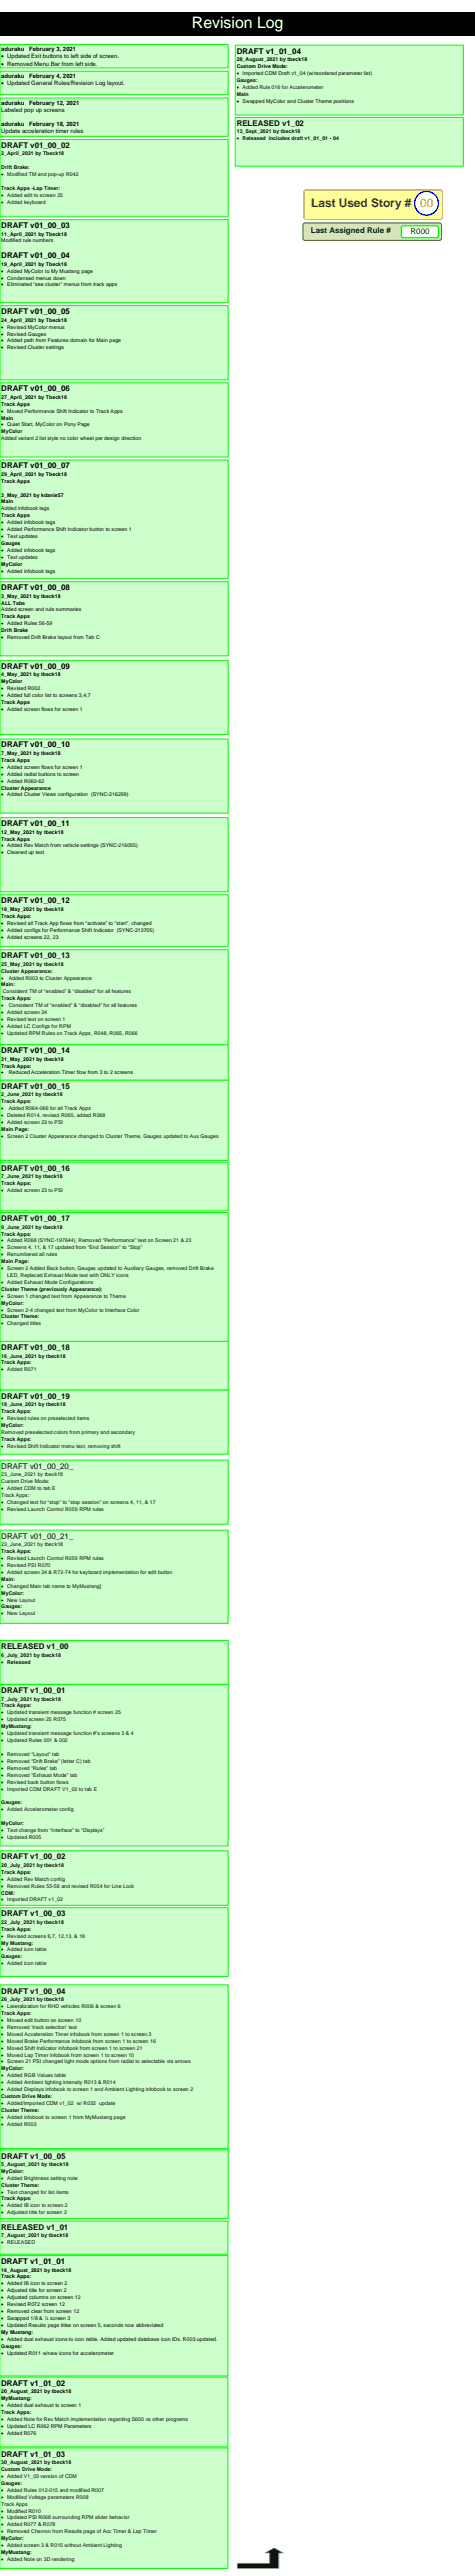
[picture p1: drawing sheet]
<svg xmlns="http://www.w3.org/2000/svg" width="508mm" height="2756mm" viewBox="0 0 508 2756" stroke-linecap="round" stroke-linejoin="round" font-family="sans-serif">
<defs><g id="words">
<text font-size="16.9" fill="#fff" x="205" y="30">Revision Log</text>
<text font-size="12.7" fill="#5a2c05" x="333" y="222">Last Used Story #</text>
<text font-size="12.7" fill="#f00" x="449" y="221">00</text>
<g font-size="8.5">
<text x="253" y="57">DRAFT v1_01_04</text>
<text x="1" y="244">DRAFT v01_00_03</text>
<text x="1" y="276">DRAFT v01_00_04</text>
<text x="1" y="336">DRAFT v01_00_05</text>
<text x="1" y="419">DRAFT v01_00_06</text>
<text x="1" y="501">DRAFT v01_00_07</text>
<text x="1" y="631">DRAFT v01_00_08</text>
<text x="1" y="716">DRAFT v01_00_09</text>
<text x="1" y="800">DRAFT v01_00_10</text>
<text x="1" y="884">DRAFT v01_00_11</text>
<text x="1" y="966">DRAFT v01_00_12</text>
<text x="1" y="1127">DRAFT v01_00_14</text>
<text x="1" y="2422">DRAFT v1_01_01</text>
<text x="1" y="2552">DRAFT v1_01_02</text>
</g>
<g font-size="8.5" fill="#0c0c0c">
<text x="253" y="135">RELEASED v1_02</text>
<text x="1" y="158">DRAFT v01_00_02</text>
<text x="439" y="250">R000</text>
<text x="1" y="1025">DRAFT v01_00_13</text>
<text x="1" y="1165">DRAFT v01_00_15</text>
<text x="1" y="1252">DRAFT v01_00_16</text>
<text x="1" y="1306">DRAFT v01_00_17</text>
<text x="1" y="1444">DRAFT v01_00_18</text>
<text x="1" y="1496">DRAFT v01_00_19</text>
<text x="1" y="1571">DRAFT v01_00_20_</text>
<text x="1" y="1646">DRAFT v01_00_21_</text>
<text x="1" y="1764">RELEASED v1_00</text>
<text x="1" y="1811">DRAFT v1_00_01</text>
<text x="1" y="1989">DRAFT v1_00_02</text>
<text x="1" y="2050">DRAFT v1_00_03</text>
<text x="1" y="2133">DRAFT v1_00_04</text>
<text x="1" y="2309">DRAFT v1_00_05</text>
<text x="1" y="2385">RELEASED v1_01</text>
<text x="1" y="2628">DRAFT v1_01_03</text>
</g>
<text font-size="8.5" fill="#030" x="332" y="250">Last Assigned Rule #</text>
<g font-size="6.3">
<text x="1" y="55">aduraku</text>
<text x="31" y="55">February 3, 2021</text>
<text x="1" y="62">• Updated Exit buttons to left side of screen.</text>
<text x="1" y="70">• Removed Menu Bar from left side.</text>
<text x="1" y="83">aduraku</text>
<text x="31" y="83">February 4, 2021</text>
<text x="1" y="91">• Updated General Rules/Revision Log layout.</text>
<text x="1" y="112">aduraku</text>
<text x="31" y="112">February 12, 2021</text>
<text x="1" y="120">Labeled pop up screens</text>
<text x="1" y="135">aduraku</text>
<text x="31" y="135">February 18, 2021</text>
<text x="1" y="142">Update acceleration timer rules</text>
</g>
<g font-size="5.6">
<text x="253" y="65">20_August_2021 by tbeck18</text>
<text x="253" y="73">Custom Drive Mode:</text>
<text x="253" y="80">• Imported CDM Draft v1_04 (w/reordered parameter list)</text>
<text x="253" y="110">• Swapped MyColor and Cluster Theme positions</text>
<text x="1" y="252">11_April_2021 by Tbeck18</text>
<text x="1" y="259">Modified rule numbers</text>
<text x="1" y="284">19_April_2021 by Tbeck18</text>
<text x="1" y="292">• Added MyColor to My Mustang page</text>
<text x="1" y="299">• Condensed menus down</text>
<text x="1" y="307">• Eliminated “see cluster” menus from track apps</text>
<text x="1" y="344">24_April_2021 by Tbeck18</text>
<text x="1" y="352">• Revised MyColor menus</text>
<text x="1" y="359">• Revised Gauges</text>
<text x="1" y="366">• Added path from Features domain for Main page</text>
<text x="1" y="374">• Revised Cluster settings</text>
<text x="1" y="427">27_April_2021 by Tbeck18</text>
<text x="1" y="434">Track Apps</text>
<text x="1" y="441">• Moved Performance Shift Indicator to Track Apps</text>
<text x="1" y="456">• Quiet Start, MyColor on Pony Page</text>
<text x="1" y="471">Added variant 2 list style no color wheel per design direction</text>
<text x="1" y="509">29_April_2021 by Tbeck18</text>
<text x="1" y="517">Track Apps</text>
<text x="1" y="531">3_May_2021 by kdanie57</text>
<text x="1" y="539">Main</text>
<text x="1" y="546">Added infobook tags</text>
<text x="1" y="553">Track Apps</text>
<text x="1" y="561">• Added infobook tags</text>
<text x="1" y="568">• Added Performance Shift Indicator button to screen 1</text>
<text x="1" y="576">• Text updates</text>
<text x="1" y="583">Gauges</text>
<text x="1" y="590">• Added infobook tags</text>
<text x="1" y="598">• Text updates</text>
<text x="1" y="605">MyColor</text>
<text x="1" y="613">• Added infobook tags</text>
<text x="1" y="639">3_May_2021 by tbeck18</text>
<text x="1" y="647">ALL Tabs</text>
<text x="1" y="654">Added screen and rule summaries</text>
<text x="1" y="661">Track Apps</text>
<text x="1" y="669">• Added Rules 56-59</text>
<text x="1" y="676">Drift Brake</text>
<text x="1" y="684">• Removed Drift Brake layout from Tab C</text>
<text x="1" y="724">4_May_2021 by tbeck18</text>
<text x="1" y="731">MyColor</text>
<text x="1" y="738">• Revised R002</text>
<text x="1" y="746">• Added full color list to screens 3,4,7</text>
<text x="1" y="753">Track Apps</text>
<text x="1" y="761">• Added screen flows for screen 1</text>
<text x="1" y="808">7_May_2021 by tbeck18</text>
<text x="1" y="815">Track Apps</text>
<text x="1" y="822">• Added screen flows for screen 1</text>
<text x="1" y="830">• Added radial buttons to screen</text>
<text x="1" y="837">• Added R060-62</text>
<text x="1" y="845">Cluster Appearance</text>
<text x="1" y="852">• Added Cluster Views configuration (SYNC-216299)</text>
<text x="1" y="892">12_May_2021 by tbeck18</text>
<text x="1" y="899">Track Apps</text>
<text x="1" y="907">• Added Rev Match from vehicle settings (SYNC-216055)</text>
<text x="1" y="914">• Cleaned up text</text>
<text x="1" y="974">18_May_2021 by tbeck18</text>
<text x="1" y="982">Track Apps:</text>
<text x="1" y="989">• Revised all Track App flows from “activate” to “start”, changed</text>
<text x="1" y="997">• Added configs for Performance Shift Indicator (SYNC-213705)</text>
<text x="1" y="1004">• Added screens 22, 23</text>
<text x="1" y="1135">31_May_2021 by tbeck18</text>
<text x="1" y="1142">Track Apps:</text>
<text x="1" y="1150">•</text>
<text x="9" y="1150">Reduced Acceleration Timer flow from 3 to 2 screens</text>
<text x="1" y="2430">16_August_2021 by tbeck18</text>
<text x="1" y="2438">Track Apps:</text>
<text x="1" y="2445">• Added IB icon to screen 2</text>
<text x="1" y="2452">• Adjusted title for screen 2</text>
<text x="1" y="2460">• Adjusted columns on screen 12</text>
<text x="1" y="2467">• Revised R072 screen 12</text>
<text x="1" y="2475">• Removed clear from screen 12</text>
<text x="1" y="2482">• Swapped 1/8 &amp; ¼ screen 3</text>
<text x="1" y="2490">• Updated Results page titles on screen 5, seconds now abbreviated</text>
<text x="1" y="2497">My Mustang:</text>
<text x="1" y="2504">• Added dual exhaust icons to icon table. Added updated database icon IDs. R003 updated.</text>
<text x="1" y="2519">• Updated R011 w/new icons for accelerometer</text>
<text x="1" y="2560">20_August_2021 by tbeck18</text>
<text x="1" y="2568">MyMustang:</text>
<text x="1" y="2575">• Added dual exhaust to screen 1</text>
<text x="1" y="2597">• Updated LC R062 RPM Parameters</text>
<text x="1" y="2605">• Added R076</text>
<text x="1" y="2732">MyMustang:</text>
</g>
<g font-size="5.6" fill="#0c0c0c">
<text x="253" y="88">Gauges:</text>
<text x="253" y="95">• Added Rule 016 for Accelerometer</text>
<text x="253" y="102">Main</text>
<text x="253" y="143">13_Sept_2021 by tbeck18</text>
<text x="253" y="150">• Released includes draft v1_01_01 - 04</text>
<text x="1" y="166">2_April_2021 by Tbeck18</text>
<text x="1" y="181">Drift Brake:</text>
<text x="1" y="188">• Modified TM and pop-up R042</text>
<text x="1" y="203">Track Apps -Lap Timer:</text>
<text x="1" y="211">• Added edit to screen 25</text>
<text x="1" y="218">• Added keyboard</text>
<text x="1" y="449">Main</text>
<text x="1" y="464">MyColor</text>
<text x="1" y="1033">25_May_2021 by tbeck18</text>
<text x="1" y="1041">Cluster Appearance:</text>
<text x="1" y="1048">•</text>
<text x="9" y="1048">Added R003 to Cluster Appearance</text>
<text x="1" y="1055">Main:</text>
<text x="3" y="1063">Consistent TM of “enabled” &amp; “disabled” for all features</text>
<text x="1" y="1070">Track Apps:</text>
<text x="1" y="1077">•</text>
<text x="9" y="1077">Consistent TM of “enabled” &amp; “disabled” for all features</text>
<text x="1" y="1085">• Added screen 24</text>
<text x="1" y="1092">• Revised text on screen 1</text>
<text x="1" y="1100">• Added LC Configs for RPM</text>
<text x="1" y="1107">• Updated RPM Rules on Track Apps, R048, R065, R066</text>
<text x="1" y="1173">2_June_2021 by tbeck18</text>
<text x="1" y="1180">Track Apps:</text>
<text x="1" y="1188">•</text>
<text x="9" y="1188">Added R064-066 for all Track Apps</text>
<text x="1" y="1195">• Deleted R014, revised R065, added R068</text>
<text x="1" y="1203">• Added screen 23 to PSI</text>
<text x="1" y="1210">Main Page:</text>
<text x="1" y="1217">• Screen 2 Cluster Appearance changed to Cluster Theme, Gauges updated to Aux Gauges</text>
<text x="1" y="1260">7_June_2021 by tbeck18</text>
<text x="1" y="1268">Track Apps:</text>
<text x="1" y="1275">• Added screen 23 to PSI</text>
<text x="1" y="1314">9_June_2021 by tbeck18</text>
<text x="1" y="1322">Track Apps:</text>
<text x="1" y="1329">• Added R068 (SYNC-197644), Removed “Performance” text on Screen 21 &amp; 23</text>
<text x="1" y="1337">• Screens 4, 11, &amp; 17 updated from “End Session” to “Stop”</text>
<text x="1" y="1344">• Renumbered all rules</text>
<text x="1" y="1351">Main Page:</text>
<text x="1" y="1359">• Screen 2 Added Back button, Gauges updated to Auxiliary Gauges, removed Drift Brake</text>
<text x="8" y="1366">LED, Replaced Exhaust Mode text with ONLY icons</text>
<text x="1" y="1374">• Added Exhaust Mode Configurations</text>
<text x="1" y="1381">Cluster Theme (previously Appearance):</text>
<text x="1" y="1388">• Screen 1 changed text from Appearance to Theme</text>
<text x="1" y="1396">MyColor:</text>
<text x="1" y="1403">• Screen 2-4 changed text from MyColor to Interface Color</text>
<text x="1" y="1411">Cluster Theme:</text>
<text x="1" y="1418">• Changed titles</text>
<text x="1" y="1452">16_June_2021 by tbeck18</text>
<text x="1" y="1460">Track Apps:</text>
<text x="1" y="1467">• Added R071</text>
<text x="1" y="1504">18_June_2021 by tbeck18</text>
<text x="1" y="1512">Track Apps:</text>
<text x="1" y="1519">• Revised rules on preselected items</text>
<text x="1" y="1527">MyColor:</text>
<text x="1" y="1534">Removed preselected colors from primary and secondary</text>
<text x="1" y="1541">Track Apps:</text>
<text x="1" y="1549">• Revised Shift Indicator menu text, removing shift</text>
<text x="1" y="1579">23_June_2021 by tbeck18</text>
<text x="1" y="1587">Custom Drive Mode:</text>
<text x="1" y="1594">• Added CDM to tab E</text>
<text x="1" y="1601">Track Apps:</text>
<text x="1" y="1609">• Changed text for “stop” to “stop session” on screens 4, 11, &amp; 17</text>
<text x="1" y="1616">• Revised Launch Control R059 RPM rules</text>
<text x="1" y="1654">23_June_2021 by tbeck18</text>
<text x="1" y="1662">Track Apps:</text>
<text x="1" y="1669">• Revised Launch Control R059 RPM rules</text>
<text x="1" y="1676">• Revised PSI R070</text>
<text x="1" y="1684">• Added screen 24 &amp; R72-74 for keyboard implementation for edit button</text>
<text x="1" y="1691">Main:</text>
<text x="1" y="1699">• Changed Main tab name to MyMustang]</text>
<text x="1" y="1706">MyColor:</text>
<text x="1" y="1713">• New Layout</text>
<text x="1" y="1721">Gauges:</text>
<text x="1" y="1728">• New Layout</text>
<text x="1" y="1772">6_July_2021 by tbeck18</text>
<text x="1" y="1780">• Released</text>
<text x="1" y="1819">7_July_2021 by tbeck18</text>
<text x="1" y="1827">Track Apps:</text>
<text x="1" y="1834">• Updated transient message function # screen 25</text>
<text x="1" y="1841">• Updated screen 25 R075</text>
<text x="1" y="1849">MyMustang:</text>
<text x="1" y="1856">• Updated transient message function #’s screens 3 &amp; 4</text>
<text x="1" y="1864">• Updated Rules 001 &amp; 002</text>
<text x="1" y="1878">• Removed “Layout” tab</text>
<text x="1" y="1886">• Removed “Drift Brake” (letter C) tab</text>
<text x="1" y="1893">• Removed “Rules” tab</text>
<text x="1" y="1901">• Removed “Exhaust Mode” tab</text>
<text x="1" y="1908">• Revised back button flows</text>
<text x="1" y="1916">• Imported CDM DRAFT V1_02 to tab E</text>
<text x="1" y="1930">Gauges:</text>
<text x="1" y="1938">• Added Accelerometer config</text>
<text x="1" y="1952">MyColor:</text>
<text x="1" y="1960">• Text change from “Interface” to “Displays”</text>
<text x="1" y="1967">• Updated R005</text>
<text x="1" y="1997">20_July_2021 by tbeck18</text>
<text x="1" y="2005">Track Apps:</text>
<text x="1" y="2012">• Added Rev Match config</text>
<text x="1" y="2019">• Removed Rules 55-58 and revised R054 for Line Lock</text>
<text x="1" y="2027">CDM:</text>
<text x="1" y="2034">• Imported DRAFT v1_02</text>
<text x="1" y="2058">22_July_2021 by tbeck18</text>
<text x="1" y="2066">Track Apps:</text>
<text x="1" y="2073">• Revised screens 6,7, 12,13, &amp; 18</text>
<text x="1" y="2080">My Mustang:</text>
<text x="1" y="2088">• Added icon table</text>
<text x="1" y="2095">Gauges:</text>
<text x="1" y="2103">• Added icon table</text>
<text x="1" y="2141">26_July_2021 by tbeck18</text>
<text x="1" y="2148">• Lateralization for RHD vehicles R006 &amp; screen 6</text>
<text x="1" y="2156">Track Apps:</text>
<text x="1" y="2163">• Moved edit button on screen 10</text>
<text x="1" y="2170">• Removed ‘track selection’ text</text>
<text x="1" y="2178">• Moved Acceleration Timer infobook from screen 1 to screen 3</text>
<text x="1" y="2185">• Moved Brake Performance infobook from screen 1 to screen 16</text>
<text x="1" y="2193">• Moved Shift Indicator infobook from screen 1 to screen 21</text>
<text x="1" y="2200">• Moved Lap Timer infobook from screen 1 to screen 10</text>
<text x="1" y="2208">• Screen 21 PSI changed light mode options from radial to selectable via arrows</text>
<text x="1" y="2215">MyColor:</text>
<text x="1" y="2222">• Added RGB Values table</text>
<text x="1" y="2230">• Added Ambient lighting intensity R013 &amp; R014</text>
<text x="1" y="2237">• Added Displays infobook to screen 1 and Ambient Lighting infobook to screen 2</text>
<text x="1" y="2245">Custom Drive Mode:</text>
<text x="1" y="2252">• Added/imported CDM v1_02 w/ R032 update</text>
<text x="1" y="2259">Cluster Theme:</text>
<text x="1" y="2267">• Added infobook to screen 1 from MyMustang page</text>
<text x="1" y="2274">• Added R003</text>
<text x="1" y="2317">5_August_2021 by tbeck18</text>
<text x="1" y="2325">MyColor:</text>
<text x="1" y="2332">• Added Brightness setting note</text>
<text x="1" y="2339">Cluster Theme:</text>
<text x="1" y="2347">• Text changed for list items</text>
<text x="1" y="2354">Track Apps:</text>
<text x="1" y="2362">• Added IB icon to screen 2</text>
<text x="1" y="2369">• Adjusted title for screen 2</text>
<text x="1" y="2394">7_August_2021 by tbeck18</text>
<text x="1" y="2401">• RELEASED</text>
<text x="1" y="2512">Gauges:</text>
<text x="1" y="2582">Track Apps:</text>
<text x="1" y="2590">• Added Note for Rev Match implementation regarding S650 vs other programs</text>
<text x="1" y="2636">30_August_2021 by tbeck18</text>
<text x="1" y="2644">Custom Drive Mode:</text>
<text x="1" y="2651">• Added V1_03 version of CDM</text>
<text x="1" y="2658">Gauges:</text>
<text x="1" y="2666">• Added Rules 012-015 and modified R007</text>
<text x="1" y="2673">• Modified Voltage parameters R008</text>
<text x="1" y="2681">Track Apps</text>
<text x="1" y="2688">• Modified R010</text>
<text x="1" y="2695">• Updated PSI R068 surrounding RPM slider behavior</text>
<text x="1" y="2703">• Added R077 &amp; R078</text>
<text x="1" y="2710">• Removed Chevron from Results page of Acc Timer &amp; Lap Timer</text>
<text x="1" y="2718">MyColor:</text>
<text x="1" y="2725">• Added screen 3 &amp; R015 without Ambient Lighting</text>
<text x="1" y="2740">• Added Note on 3D rendering</text>
</g>
</g></defs>
<path d="M0 149h244v83h-244z" fill-rule="evenodd" fill="#cfc"/>
<path d="M0 149h244v83h-244z" fill="none" stroke="#0f0" stroke-width="1.1"/>
<path d="M0 48h244v25h-244z" fill-rule="evenodd" fill="#cfc"/>
<path d="M0 48h244v25h-244z" fill="none" stroke="#0f0" stroke-width="1.07"/>
<path d="M0 76h244v25h-244z" fill-rule="evenodd" fill="#cfc"/>
<path d="M0 76h244v25h-244z" fill="none" stroke="#0f0" stroke-width="1.07"/>
<path d="M0 13h508v25h-508z" fill-rule="evenodd" fill="#000"/>
<path d="M0 105h244v41h-244z" fill-rule="evenodd" fill="#cfc"/>
<path d="M0 105h244v41h-244z" fill="none" stroke="#0f0" stroke-width="1.07"/>
<path d="M325 204l2-1h144l2 2v28l-2 2h-145l-1-2v-28z" fill-rule="evenodd" fill="#ff9"/>
<path d="M325 204l2-1h144l2 2v28l-2 2h-145l-1-2v-28z" fill="none" stroke="#c90" stroke-width="1.07"/>
<circle cx="456" cy="217" r="13" fill="#fff"/>
<circle cx="456" cy="217" r="13" fill="none" stroke="#00f" stroke-width="1.4"/>
<path d="M324 239l2-1h144l1 1 1 1v15l-1 2h-1h-144h-2v-2z" fill-rule="evenodd" fill="#d7e3bf"/>
<path d="M324 239l2-1h144l1 1 1 1v15l-1 2h-1h-144h-2v-2z" fill="none" stroke="#50632a" stroke-width="1.07"/>
<path d="M430 242h1h36l2 2v9l-2 1h-37l-1-2z" fill-rule="evenodd" fill="#fff"/>
<path d="M430 242h1h36l2 2v9l-2 1h-37l-1-2z" fill="none" stroke="#0f0" stroke-width="1.4"/>
<path d="M0 235h244v89h-244z" fill-rule="evenodd" fill="#cfc"/>
<path d="M0 235h244v89h-244z" fill="none" stroke="#0f0" stroke-width="1.1"/>
<path d="M0 327h244v79h-244z" fill-rule="evenodd" fill="#cfc"/>
<path d="M0 327h244v79h-244z" fill="none" stroke="#0f0" stroke-width="1.1"/>
<path d="M0 410h244v79h-244z" fill-rule="evenodd" fill="#cfc"/>
<path d="M0 410h244v79h-244z" fill="none" stroke="#0f0" stroke-width="1.1"/>
<path d="M0 492h244v127h-244z" fill-rule="evenodd" fill="#cfc"/>
<path d="M0 492h244v127h-244z" fill="none" stroke="#0f0" stroke-width="1.1"/>
<path d="M0 622h244v80h-244z" fill-rule="evenodd" fill="#cfc"/>
<path d="M0 622h244v80h-244z" fill="none" stroke="#0f0" stroke-width="1.1"/>
<path d="M0 706h244v80h-244z" fill-rule="evenodd" fill="#cfc"/>
<path d="M0 706h244v80h-244z" fill="none" stroke="#0f0" stroke-width="1.1"/>
<path d="M0 791h244v79h-244z" fill-rule="evenodd" fill="#cfc"/>
<path d="M0 791h244v79h-244z" fill="none" stroke="#0f0" stroke-width="1.1"/>
<path d="M0 875h244v79h-244z" fill-rule="evenodd" fill="#cfc"/>
<path d="M0 875h244v79h-244z" fill="none" stroke="#0f0" stroke-width="1.1"/>
<path d="M0 957h244v56h-244z" fill-rule="evenodd" fill="#cfc"/>
<path d="M0 957h244v56h-244z" fill="none" stroke="#0f0" stroke-width="1.1"/>
<path d="M0 1016h244v102h-244z" fill-rule="evenodd" fill="#cfc"/>
<path d="M0 1016h244v102h-244z" fill="none" stroke="#0f0" stroke-width="1.1"/>
<path d="M0 1118h244v38h-244z" fill-rule="evenodd" fill="#cfc"/>
<path d="M0 1118h244v38h-244z" fill="none" stroke="#0f0" stroke-width="1.1"/>
<path d="M0 1156h244v85h-244z" fill-rule="evenodd" fill="#cfc"/>
<path d="M0 1156h244v85h-244z" fill="none" stroke="#0f0" stroke-width="1.1"/>
<path d="M0 1243h244v52h-244z" fill-rule="evenodd" fill="#cfc"/>
<path d="M0 1243h244v52h-244z" fill="none" stroke="#0f0" stroke-width="1.1"/>
<path d="M0 1297h244v138h-244z" fill-rule="evenodd" fill="#cfc"/>
<path d="M0 1297h244v138h-244z" fill="none" stroke="#0f0" stroke-width="1.1"/>
<path d="M0 1435h244v52h-244z" fill-rule="evenodd" fill="#cfc"/>
<path d="M0 1435h244v52h-244z" fill="none" stroke="#0f0" stroke-width="1.1"/>
<path d="M0 1487h244v69h-244z" fill-rule="evenodd" fill="#cfc"/>
<path d="M0 1487h244v69h-244z" fill="none" stroke="#0f0" stroke-width="1.1"/>
<path d="M0 1562h244v69h-244z" fill-rule="evenodd" fill="#cfc"/>
<path d="M0 1562h244v69h-244z" fill="none" stroke="#0f0" stroke-width="1.1"/>
<path d="M0 1637h244v100h-244z" fill-rule="evenodd" fill="#cfc"/>
<path d="M0 1637h244v100h-244z" fill="none" stroke="#0f0" stroke-width="1.1"/>
<path d="M0 1755h244v52h-244z" fill-rule="evenodd" fill="#cfc"/>
<path d="M0 1755h244v52h-244z" fill="none" stroke="#0f0" stroke-width="1.1"/>
<path d="M0 1802h244v173h-244z" fill-rule="evenodd" fill="#cfc"/>
<path d="M0 1802h244v173h-244z" fill="none" stroke="#0f0" stroke-width="1.1"/>
<path d="M0 1980h244v58h-244z" fill-rule="evenodd" fill="#cfc"/>
<path d="M0 1980h244v58h-244z" fill="none" stroke="#0f0" stroke-width="1.1"/>
<path d="M0 2041h244v74h-244z" fill-rule="evenodd" fill="#cfc"/>
<path d="M0 2041h244v74h-244z" fill="none" stroke="#0f0" stroke-width="1.1"/>
<path d="M0 2123h244v176h-244z" fill-rule="evenodd" fill="#cfc"/>
<path d="M0 2123h244v176h-244z" fill="none" stroke="#0f0" stroke-width="1.1"/>
<path d="M0 2300h244v74h-244z" fill-rule="evenodd" fill="#cfc"/>
<path d="M0 2300h244v74h-244z" fill="none" stroke="#0f0" stroke-width="1.1"/>
<path d="M0 2376h244v36h-244z" fill-rule="evenodd" fill="#cfc"/>
<path d="M0 2376h244v36h-244" fill="none" stroke="#0f0" stroke-width="1.1"/>
<path d="M0 2413h244v129h-244z" fill-rule="evenodd" fill="#cfc"/>
<path d="M0 2413h244v129h-244" fill="none" stroke="#0f0" stroke-width="1.1"/>
<path d="M0 2543h244v75h-244z" fill-rule="evenodd" fill="#cfc"/>
<path d="M0 2543h244v75h-244" fill="none" stroke="#0f0" stroke-width="1.1"/>
<path d="M0 2619h244v129h-244z" fill-rule="evenodd" fill="#cfc"/>
<path d="M0 2619h244v129h-244" fill="none" stroke="#0f0" stroke-width="1.1"/>
<path d="M251 48h244v75h-244z" fill-rule="evenodd" fill="#cfc"/>
<path d="M251 48h244v75h-244z" fill="none" stroke="#0f0" stroke-width="1.1"/>
<path d="M253 2742h35v-11h-5l10-5 10 5h-5v17h-45z" fill-rule="evenodd" fill="#0d0d0d"/>
<path d="M253 2742h35v-11h-5l10-5 10 5h-5v17h-45z" fill="none" stroke="#808080" stroke-width="1.07"/>
<path d="M251 126h244v52h-244z" fill-rule="evenodd" fill="#cfc"/>
<path d="M251 126h244v52h-244z" fill="none" stroke="#0f0" stroke-width="1.1"/>
<use href="#words"/>
</svg>
